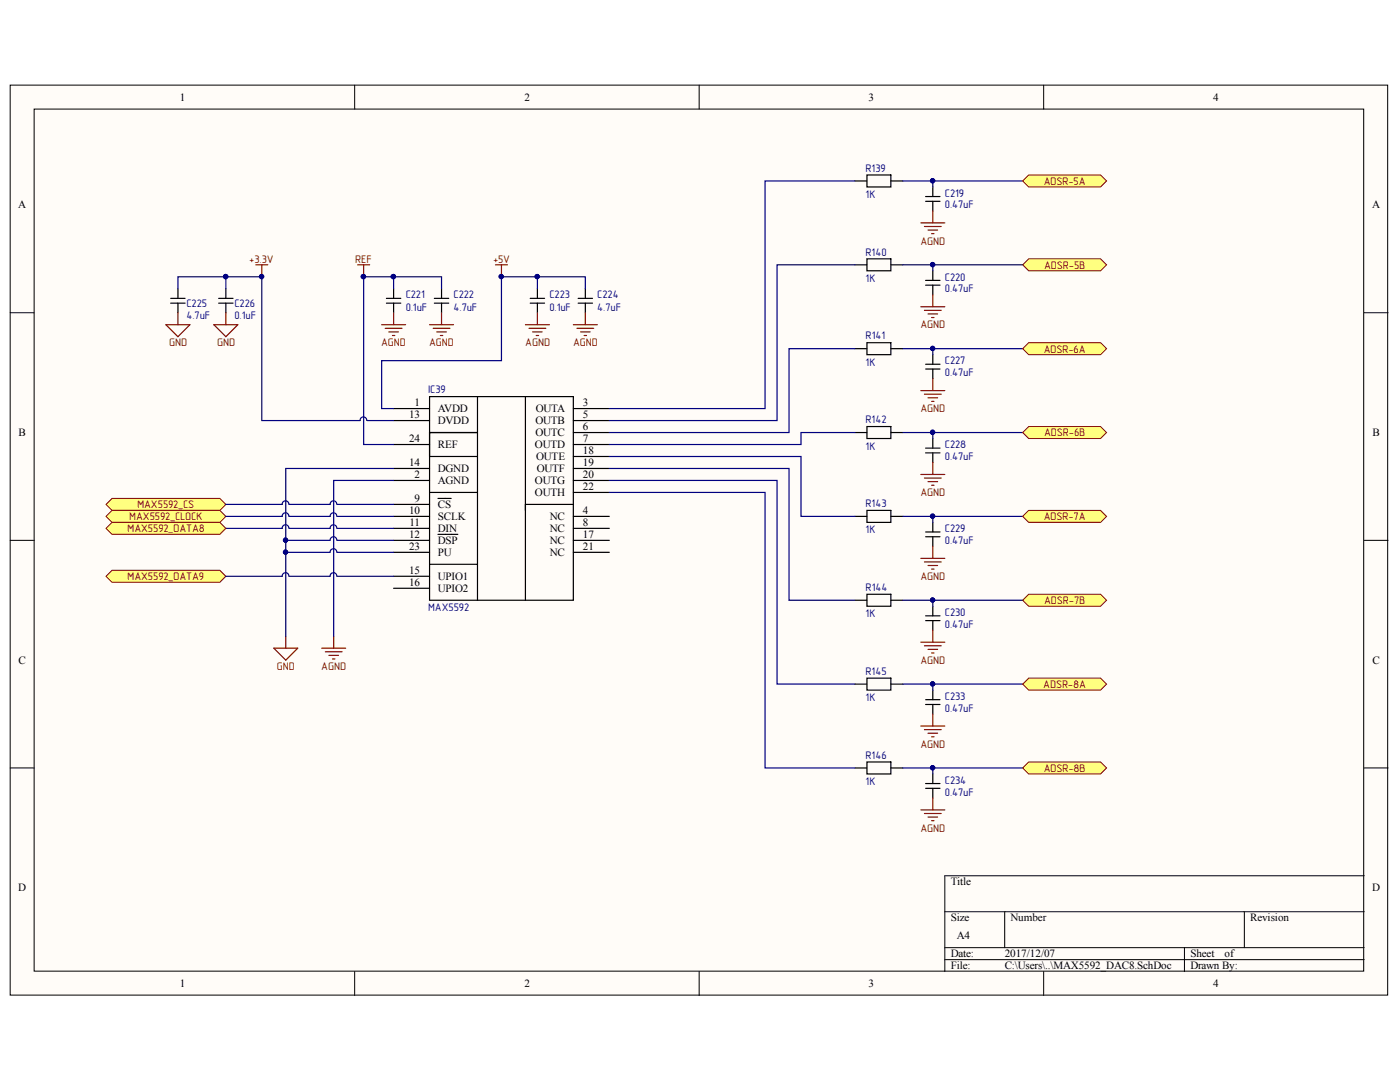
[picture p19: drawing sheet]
<svg xmlns="http://www.w3.org/2000/svg" width="279mm" height="216mm" viewBox="0 0 279 216" stroke-linecap="round" stroke-linejoin="round" font-family="sans-serif">
<defs><g id="words">
<g font-size="2.2">
<text x="35.9" y="20.1">1</text>
<text x="104.7" y="20.1">2</text>
<text x="173.4" y="20.1">3</text>
<text x="242.1" y="20.1">4</text>
<text x="3.6" y="41.6">A</text>
<text x="273.9" y="41.6">A</text>
<text x="81.6" y="83.5">13</text>
<text x="82.7" y="81.1">1</text>
<text x="87.4" y="82.3">AVDD</text>
<text x="106.9" y="82.3">OUTA</text>
<text x="116.3" y="81.1">3</text>
<text x="116.3" y="83.5">5</text>
<text x="3.7" y="87">B</text>
<text x="81.6" y="88.2">24</text>
<text x="87.4" y="84.7">DVDD</text>
<text x="87.4" y="89.4">REF</text>
<text x="106.8" y="89.4">OUTD</text>
<text x="106.9" y="84.7">OUTB</text>
<text x="106.9" y="87">OUTC</text>
<text x="116.3" y="85.8">6</text>
<text x="116.3" y="88.2">7</text>
<text x="273.9" y="87">B</text>
<text x="81.6" y="93">14</text>
<text x="82.7" y="95.4">2</text>
<text x="87.4" y="94.2">DGND</text>
<text x="107" y="91.8">OUTE</text>
<text x="107.1" y="94.2">OUTF</text>
<text x="116.3" y="90.7">18</text>
<text x="116.3" y="93">19</text>
<text x="116.3" y="95.4">20</text>
<text x="82.7" y="100.2">9</text>
<text x="87.4" y="96.6">AGND</text>
<text x="87.4" y="101.4">CS</text>
<text x="106.8" y="96.6">OUTG</text>
<text x="106.8" y="99">OUTH</text>
<text x="116.3" y="97.8">22</text>
<text x="81.6" y="102.6">10</text>
<text x="81.6" y="107.3">12</text>
<text x="81.7" y="104.9">11</text>
<text x="87.4" y="103.8">SCLK</text>
<text x="87.4" y="106.1">DIN</text>
<text x="109.7" y="103.8">NC</text>
<text x="109.7" y="106.1">NC</text>
<text x="116.3" y="102.6">4</text>
<text x="116.3" y="104.9">8</text>
<text x="116.3" y="107.3">17</text>
<text x="81.6" y="109.8">23</text>
<text x="87.4" y="108.6">DSP</text>
<text x="87.4" y="111">PU</text>
<text x="109.7" y="108.6">NC</text>
<text x="109.7" y="111">NC</text>
<text x="116.3" y="109.8">21</text>
<text x="81.6" y="114.5">15</text>
<text x="81.6" y="116.9">16</text>
<text x="87.4" y="115.7">UPIO1</text>
<text x="87.4" y="118.1">UPIO2</text>
<text x="3.7" y="132.4">C</text>
<text x="273.9" y="132.4">C</text>
<text x="3.6" y="177.9">D</text>
<text x="189.8" y="176.7">Title</text>
<text x="273.9" y="177.9">D</text>
<text x="189.8" y="183.9">Size</text>
<text x="201.7" y="183.9">Number</text>
<text x="249.5" y="183.9">Revision</text>
<text x="189.8" y="191">Date:</text>
<text x="190.9" y="187.4">A4</text>
<text x="200.5" y="191">2017/12/07</text>
<text x="237.6" y="191">Sheet</text>
<text x="244.4" y="191">of</text>
<text x="35.9" y="197">1</text>
<text x="104.7" y="197">2</text>
<text x="173.4" y="197">3</text>
<text x="189.8" y="193.4">File:</text>
<text x="200.5" y="193.4">C:\Users\..\MAX5592_DAC8.SchDoc</text>
<text x="237.6" y="193.4">Drawn By:</text>
<text x="242.1" y="197">4</text>
</g>
<g font-size="2.2" fill="#000080">
<text x="172.8" y="34.2">R139</text>
<text x="172.8" y="39.5">1K</text>
<text x="188.6" y="41.6">0.47uF</text>
<text x="188.6" y="39.2">C219</text>
<text x="172.8" y="51">R140</text>
<text x="81" y="59.5">C221</text>
<text x="90.5" y="59.5">C222</text>
<text x="109.6" y="59.5">C223</text>
<text x="119.2" y="59.5">C224</text>
<text x="172.8" y="56.2">1K</text>
<text x="188.6" y="58.3">0.47uF</text>
<text x="188.6" y="56">C220</text>
<text x="37.2" y="63.6">4.7uF</text>
<text x="37.2" y="61.2">C225</text>
<text x="46.8" y="63.6">0.1uF</text>
<text x="46.8" y="61.2">C226</text>
<text x="81" y="62">0.1uF</text>
<text x="90.5" y="62">4.7uF</text>
<text x="109.6" y="62">0.1uF</text>
<text x="119.2" y="62">4.7uF</text>
<text x="172.8" y="67.7">R141</text>
<text x="172.8" y="73">1K</text>
<text x="188.6" y="75.1">0.47uF</text>
<text x="188.6" y="72.7">C227</text>
<text x="85.4" y="78.5">IC39</text>
<text x="172.8" y="89.7">1K</text>
<text x="172.8" y="84.4">R142</text>
<text x="188.6" y="89.5">C228</text>
<text x="188.6" y="91.8">0.47uF</text>
<text x="172.8" y="101.1">R143</text>
<text x="172.8" y="106.4">1K</text>
<text x="188.6" y="106.2">C229</text>
<text x="188.6" y="108.6">0.47uF</text>
<text x="172.8" y="117.9">R144</text>
<text x="85.4" y="121.9">MAX5592</text>
<text x="172.8" y="123.1">1K</text>
<text x="188.6" y="125.3">0.47uF</text>
<text x="188.6" y="122.9">C230</text>
<text x="172.8" y="134.6">R145</text>
<text x="172.8" y="139.9">1K</text>
<text x="188.6" y="142">0.47uF</text>
<text x="188.6" y="139.6">C233</text>
<text x="172.8" y="151.4">R146</text>
<text x="172.8" y="156.6">1K</text>
<text x="188.6" y="158.7">0.47uF</text>
<text x="188.6" y="156.4">C234</text>
</g>
<g font-size="2.2" fill="#800000">
<text x="208.3" y="36.9">ADSR-5A</text>
<text x="49.7" y="52.4">a3.3V</text>
<text x="70.9" y="52.4">REF</text>
<text x="98.4" y="52.4">a5V</text>
<text x="183.7" y="48.8">AGND</text>
<text x="208.4" y="53.6">ADSR-5B</text>
<text x="183.7" y="65.5">AGND</text>
<text x="33.8" y="69.1">GND</text>
<text x="43.3" y="69.1">GND</text>
<text x="76.1" y="69.1">AGND</text>
<text x="85.6" y="69.1">AGND</text>
<text x="104.8" y="69.1">AGND</text>
<text x="114.4" y="69.1">AGND</text>
<text x="208.3" y="70.4">ADSR-6A</text>
<text x="183.7" y="82.3">AGND</text>
<text x="208.4" y="87">ADSR-6B</text>
<text x="27.4" y="101.4">MAX5592_CS</text>
<text x="183.7" y="99">AGND</text>
<text x="25.5" y="106.2">MAX5592_DATA8</text>
<text x="25.8" y="103.8">MAX5592_CLOCK</text>
<text x="208.3" y="103.8">ADSR-7A</text>
<text x="25.5" y="115.8">MAX5592_DATA9</text>
<text x="183.7" y="115.8">AGND</text>
<text x="208.4" y="120.5">ADSR-7B</text>
<text x="55.2" y="133.7">GND</text>
<text x="64.1" y="133.7">AGND</text>
<text x="183.7" y="132.4">AGND</text>
<text x="208.2" y="137.3">ADSR-8A</text>
<text x="183.7" y="149.2">AGND</text>
<text x="208.3" y="154">ADSR-8B</text>
<text x="183.7" y="165.9">AGND</text>
</g>
</g></defs>
<g fill="#fffcf8" stroke="#000" stroke-width=".2">
<path d="M2 17h274.9v181.6h-274.9z"/>
<path d="M6.8 21.8h265.4v172h-265.4z"/>
</g>
<g fill="none" stroke="#000" stroke-width=".2">
<path d="M70.8 17v4.8M139.5 17v4.8M208.3 17v4.8M2 62.4h4.8M272.3 62.4h4.7M2 107.8h4.8M272.3 107.8h4.7M2 153.2h4.8M272.3 153.2h4.7M272.3 174.8h-83.7v19.1M70.8 193.9v4.8M139.5 193.9v4.8"/>
<path d="M188.6 181.9h83.7M188.6 189.1h83.7M188.6 191.5h83.7M200.5 181.9v7.2M208.3 193.9v4.8M236.4 189.1v4.8M248.3 181.9v7.2"/>
</g>
<g fill="none" stroke="#000" stroke-width=".24">
<path d="M85.7 79.1h28.7v40.7h-28.7zM95.3 79.1v40.7M104.9 79.1v40.7M78.6 81.5h7.1M78.6 95.9h7.1M78.6 83.9h7.1M78.6 88.7h7.1M78.6 93.5h7.1M85.7 86.3h9.6h-9.6v4.8h9.6M85.7 98.3h9.6M87.4 99.5h2.6M114.4 81.5h7.2"/>
<path d="M114.4 95.9h7.2M114.4 83.9h7.2M114.4 86.3h7.2M114.4 88.7h7.2M114.4 93.5h7.2M114.4 91.1h7.2M114.4 98.3h7.2M78.6 103h7.1M78.6 105.4h7.1M78.6 100.7h7.1M78.6 107.8h7.1M78.6 115h7.1"/>
<path d="M78.6 117.4h7.1M78.6 110.2h7.1M85.7 112.6h9.6M87.4 106.6h4M104.9 100.7h9.5M114.4 103h7.2M114.4 105.4h7.2M114.4 107.8h7.2M114.4 110.2h7.2"/>
</g>
<path d="M54.6 129.3h4.8l-2.4 2.4zM57 126.9v2.4M64.2 129.3h4.8M64.9 130.1h3.4M65.6 130.8h2M66.4 131.5h.4M66.6 126.9v2.4" fill="none" stroke="#800000" stroke-width=".24"/>
<g fill="#ffff80" stroke="#800000" stroke-width=".2">
<path d="M21.2 100.7l1.2-1.2h21.5l1.2 1.2-1.2 1.1h-21.5z" fill-rule="evenodd"/>
<path d="M21.2 103l1.2-1.2h21.5l1.2 1.2-1.2 1.2h-21.5z" fill-rule="evenodd"/>
</g>
<g fill="none" stroke="#000" stroke-width=".24">
<path d="M170.6 36.1h2.4M173 34.9h4.8v2.4h-4.8zM177.8 36.1h2.4M184.7 39.2h2.9M186.2 37.3v1.9M170.6 52.8h2.4M173 51.6h4.8v2.4h-4.8zM177.8 52.8h2.4M184.7 40.2h2.9M184.7 56.9h2.9M184.7 55.9h2.9M186.2 40.2v1.9"/>
<path d="M186.2 54v1.9M186.2 56.9v1.9M170.6 69.6h2.4M173 68.4h4.8v2.4h-4.8zM177.8 69.6h2.4M184.7 73.6h2.9M184.7 72.7h2.9M186.2 70.8v1.9M186.2 73.6v2M170.6 86.3h2.4M173 85.1h4.8v2.4h-4.8zM177.8 86.3h2.4"/>
<path d="M184.7 90.4h2.9M184.7 89.4h2.9M186.2 87.5v1.9M186.2 90.4v1.9M170.6 103h2.4M170.6 119.8h2.4M173 101.8h4.8v2.4h-4.8zM173 118.6h4.8v2.4h-4.8zM177.8 103h2.4M177.8 119.8h2.4M184.7 107.1h2.9M184.7 106.1h2.9"/>
<path d="M186.2 104.2v1.9M186.2 107.1v1.9M170.6 136.5h2.4M173 135.3h4.8v2.4h-4.8zM177.8 136.5h2.4M184.7 123.8h2.9M184.7 122.9h2.9M184.7 139.6h2.9M186.2 121v1.9M186.2 123.8v1.9M186.2 137.7v1.9M170.6 153.2h2.4"/>
<path d="M173 152h4.8v2.4h-4.8zM177.8 153.2h2.4M184.7 140.6h2.9M184.7 157.3h2.9M184.7 156.3h2.9M186.2 140.6v1.9M186.2 154.4v1.9M186.2 157.3v1.9"/>
</g>
<g fill="none" stroke="#800000" stroke-width=".24">
<path d="M183.8 44.5h4.8M184.5 45.2h3.3M185.2 45.9h1.9M185.9 46.6h.5M186.2 42.1v2.4M186.2 58.8v2.4M183.8 61.2h4.8M183.8 77.9h4.8M184.5 61.9h3.3M184.5 78.7h3.3M185.2 62.6h1.9M185.2 79.4h1.9"/>
<path d="M185.9 63.4h.5M186.2 75.6v2.3M183.8 94.7h4.8M184.5 95.4h3.3M185.2 96.1h1.9M185.9 80.1h.5M185.9 96.8h.5M186.2 92.3v2.4M183.8 111.4h4.8M184.5 112.1h3.3M185.2 112.8h1.9M185.9 113.6h.5"/>
<path d="M186.2 109v2.4M183.8 128.1h4.8M184.5 128.9h3.3M185.2 129.6h1.9M185.9 130.3h.5M186.2 125.7v2.4M183.8 144.9h4.8M184.5 145.6h3.3M185.2 146.3h1.9M185.9 147h.5M186.2 142.5v2.4M186.2 159.2v2.4"/>
<path d="M183.8 161.6h4.8M184.5 162.3h3.3M185.2 163h1.9M185.9 163.8h.5"/>
</g>
<g fill="none" stroke="#000080" stroke-width=".24">
<path d="M170.6 36.1h-17.9v45.4h-31.1M180.2 36.1h23.9M186.2 36.1v1.2M170.6 52.8h-15.5v31.1h-33.5M180.2 52.8h23.9M186.2 52.8v1.2M170.6 69.6h-13.1v16.7h-35.9M180.2 69.6h23.9M186.2 69.6v1.2M78.6 95.9h-12v31M78.6 93.5h-21.6v33.4M121.6 91.1h38.3v11.9h10.7"/>
<path d="M121.6 93.5h35.9v26.3h13.1M121.6 95.9h33.5v40.6h15.5M121.6 98.3h31.1v54.9h17.9M170.6 86.3h-10.7v2.4h-38.3M180.2 86.3h23.9M186.2 86.3v1.2M57.7 103a.67 .67 0 0 0-.7-.7 .67 .67 0 0 0-.7 .7h-11.2M57.7 105.4a.67 .67 0 0 0-.7-.7 .67 .67 0 0 0-.7 .7h-11.2M57.7 100.6a.67 .67 0 0 0-.7-.7 .67 .67 0 0 0-.7 .7l-11.2 .1M67.2 103a.67 .67 0 0 0-.7-.7 .67 .67 0 0 0-.6 .7h-8.2M67.2 105.4a.67 .67 0 0 0-.7-.7 .67 .67 0 0 0-.6 .7h-8.2M67.2 100.6a.67 .67 0 0 0-.7-.7 .67 .67 0 0 0-.6 .7l-8.2 .1"/>
<path d="M67.2 110.2a.67 .67 0 0 0-.7-.7 .67 .67 0 0 0-.6 .7h-8.9M67.2 107.8a.67 .67 0 0 0-.7-.7 .67 .67 0 0 0-.6 .7h-8.9M67.3 103h11.3M67.3 105.4h11.3M67.3 100.7h11.3M67.3 110.2h11.3M67.3 107.8h11.3M180.2 103h23.9M180.2 119.8h23.9M186.2 103v1.2M186.2 119.8v1.2M180.2 136.5h23.9"/>
<path d="M186.2 136.5v1.2M180.2 153.2h23.9M186.2 153.2v1.2"/>
</g>
<g fill="#000080" stroke="#000080" stroke-width=".2">
<circle cx="57" cy="110.2" r=".43"/>
<circle cx="57" cy="107.8" r=".43"/>
<circle cx="186.1" cy="36.1" r=".43"/>
<circle cx="186.1" cy="52.8" r=".43"/>
<circle cx="186.1" cy="69.5" r=".43"/>
<circle cx="186.1" cy="86.3" r=".43"/>
<circle cx="186.1" cy="103" r=".43"/>
<circle cx="186.1" cy="119.7" r=".43"/>
<circle cx="186.1" cy="136.5" r=".43"/>
<circle cx="186.1" cy="153.2" r=".43"/>
</g>
<g fill="#ffff80" stroke="#800000" stroke-width=".2">
<path d="M204.1 36.1l1.2-1.2h14.3l1.2 1.2-1.2 1.2h-14.3z" fill-rule="evenodd"/>
<path d="M204.1 52.8l1.2-1.2h14.3l1.2 1.2-1.2 1.2h-14.3z" fill-rule="evenodd"/>
<path d="M204.1 69.6l1.2-1.2h14.3l1.2 1.2-1.2 1.2h-14.3z" fill-rule="evenodd"/>
<path d="M204.1 86.3l1.2-1.2h14.3l1.2 1.2-1.2 1.2h-14.3z" fill-rule="evenodd"/>
<path d="M204.1 103l1.2-1.2h14.3l1.2 1.2-1.2 1.2h-14.3z" fill-rule="evenodd"/>
<path d="M204.1 119.8l1.2-1.2h14.3l1.2 1.2-1.2 1.2h-14.3z" fill-rule="evenodd"/>
<path d="M204.1 136.5l1.2-1.2h14.3l1.2 1.2-1.2 1.2h-14.3z" fill-rule="evenodd"/>
<path d="M204.1 153.2l1.2-1.2h14.3l1.2 1.2-1.2 1.2h-14.3z" fill-rule="evenodd"/>
</g>
<g fill="none" stroke="#000" stroke-width=".24">
<path d="M34.1 59.5h2.8M35.5 57.6v1.9M43.6 59.5h2.9M45.1 57.6v1.9M77.1 59.5h2.9M78.6 57.6v1.9M86.7 59.5h2.9M88.1 57.6v1.9M105.8 59.5h2.9M107.2 57.6v1.9M115.4 59.5h2.8M116.8 57.6v1.9"/>
<path d="M34.1 60.5h2.8M35.5 60.5v1.9M43.6 60.5h2.9M45.1 60.5v1.9M77.1 60.5h2.9M78.6 60.5v1.9M86.7 60.5h2.9M88.1 60.5v1.9M105.8 60.5h2.9M107.2 60.5v1.9M115.4 60.5h2.8M116.8 60.5v1.9"/>
</g>
<g fill="none" stroke="#800000" stroke-width=".24">
<path d="M51.1 52.8h2.3M52.2 52.8v2.4M71.4 52.8h2.4M72.6 52.8v2.4M98.9 52.8h2.4M100.1 52.8v2.4M33.1 64.8h4.8l-2.4 2.4zM35.5 62.4v2.4M42.7 64.8h4.8l-2.4 2.4zM45.1 62.4v2.4M76.2 64.8h4.7M76.9 65.5h3.3"/>
<path d="M77.6 66.2h1.9M78.3 66.9h.5M78.6 62.4v2.4M85.7 64.8h4.8M86.4 65.5h3.4M87.2 66.2h1.9M87.9 66.9h.5M88.1 62.4v2.4M104.9 64.8h4.7M105.6 65.5h3.3M106.3 66.2h1.9M107 66.9h.5"/>
<path d="M107.2 62.4v2.4M114.4 64.8h4.8M115.1 65.5h3.4M115.9 66.2h1.9M116.6 66.9h.5M116.8 62.4v2.4"/>
</g>
<g fill="#000080" stroke="#000080" stroke-width=".2">
<circle cx="72.5" cy="55.2" r=".43"/>
<circle cx="52.2" cy="55.2" r=".43"/>
<circle cx="78.5" cy="55.2" r=".43"/>
<circle cx="45" cy="55.2" r=".43"/>
<circle cx="100" cy="55.2" r=".43"/>
<circle cx="107.2" cy="55.2" r=".43"/>
</g>
<path d="M45.1 55.2h7.1v28.7h19.7a.67 .67 0 0 1 .6-.7 .67 .67 0 0 1 .7 .7M45.1 55.2h-9.6v2.4M45.1 55.2v2.4M78.6 55.2h9.5v2.4M78.6 55.2h-6v33.5h6M78.6 55.2v2.4M107.2 57.6v-2.4h9.6v2.4M107.2 55.2h-7.1v16.8h-23.9v9.5h2.4M73.3 83.9h5.3" fill="none" stroke="#000080" stroke-width=".24"/>
<g fill="#ffff80" stroke="#800000" stroke-width=".2">
<path d="M21.2 105.4l1.2-1.2h21.5l1.2 1.2-1.2 1.2h-21.5z" fill-rule="evenodd"/>
<path d="M21.2 115l1.2-1.2h21.5l1.2 1.2-1.2 1.2h-21.5z" fill-rule="evenodd"/>
</g>
<path d="M57.7 115a.67 .67 0 0 0-.7-.7 .67 .67 0 0 0-.7 .7h-11.2M67.2 115a.67 .67 0 0 0-.7-.7 .67 .67 0 0 0-.6 .7h-8.2M67.3 115h11.3" fill="none" stroke="#000080" stroke-width=".24"/>
<use href="#words"/>
</svg>
